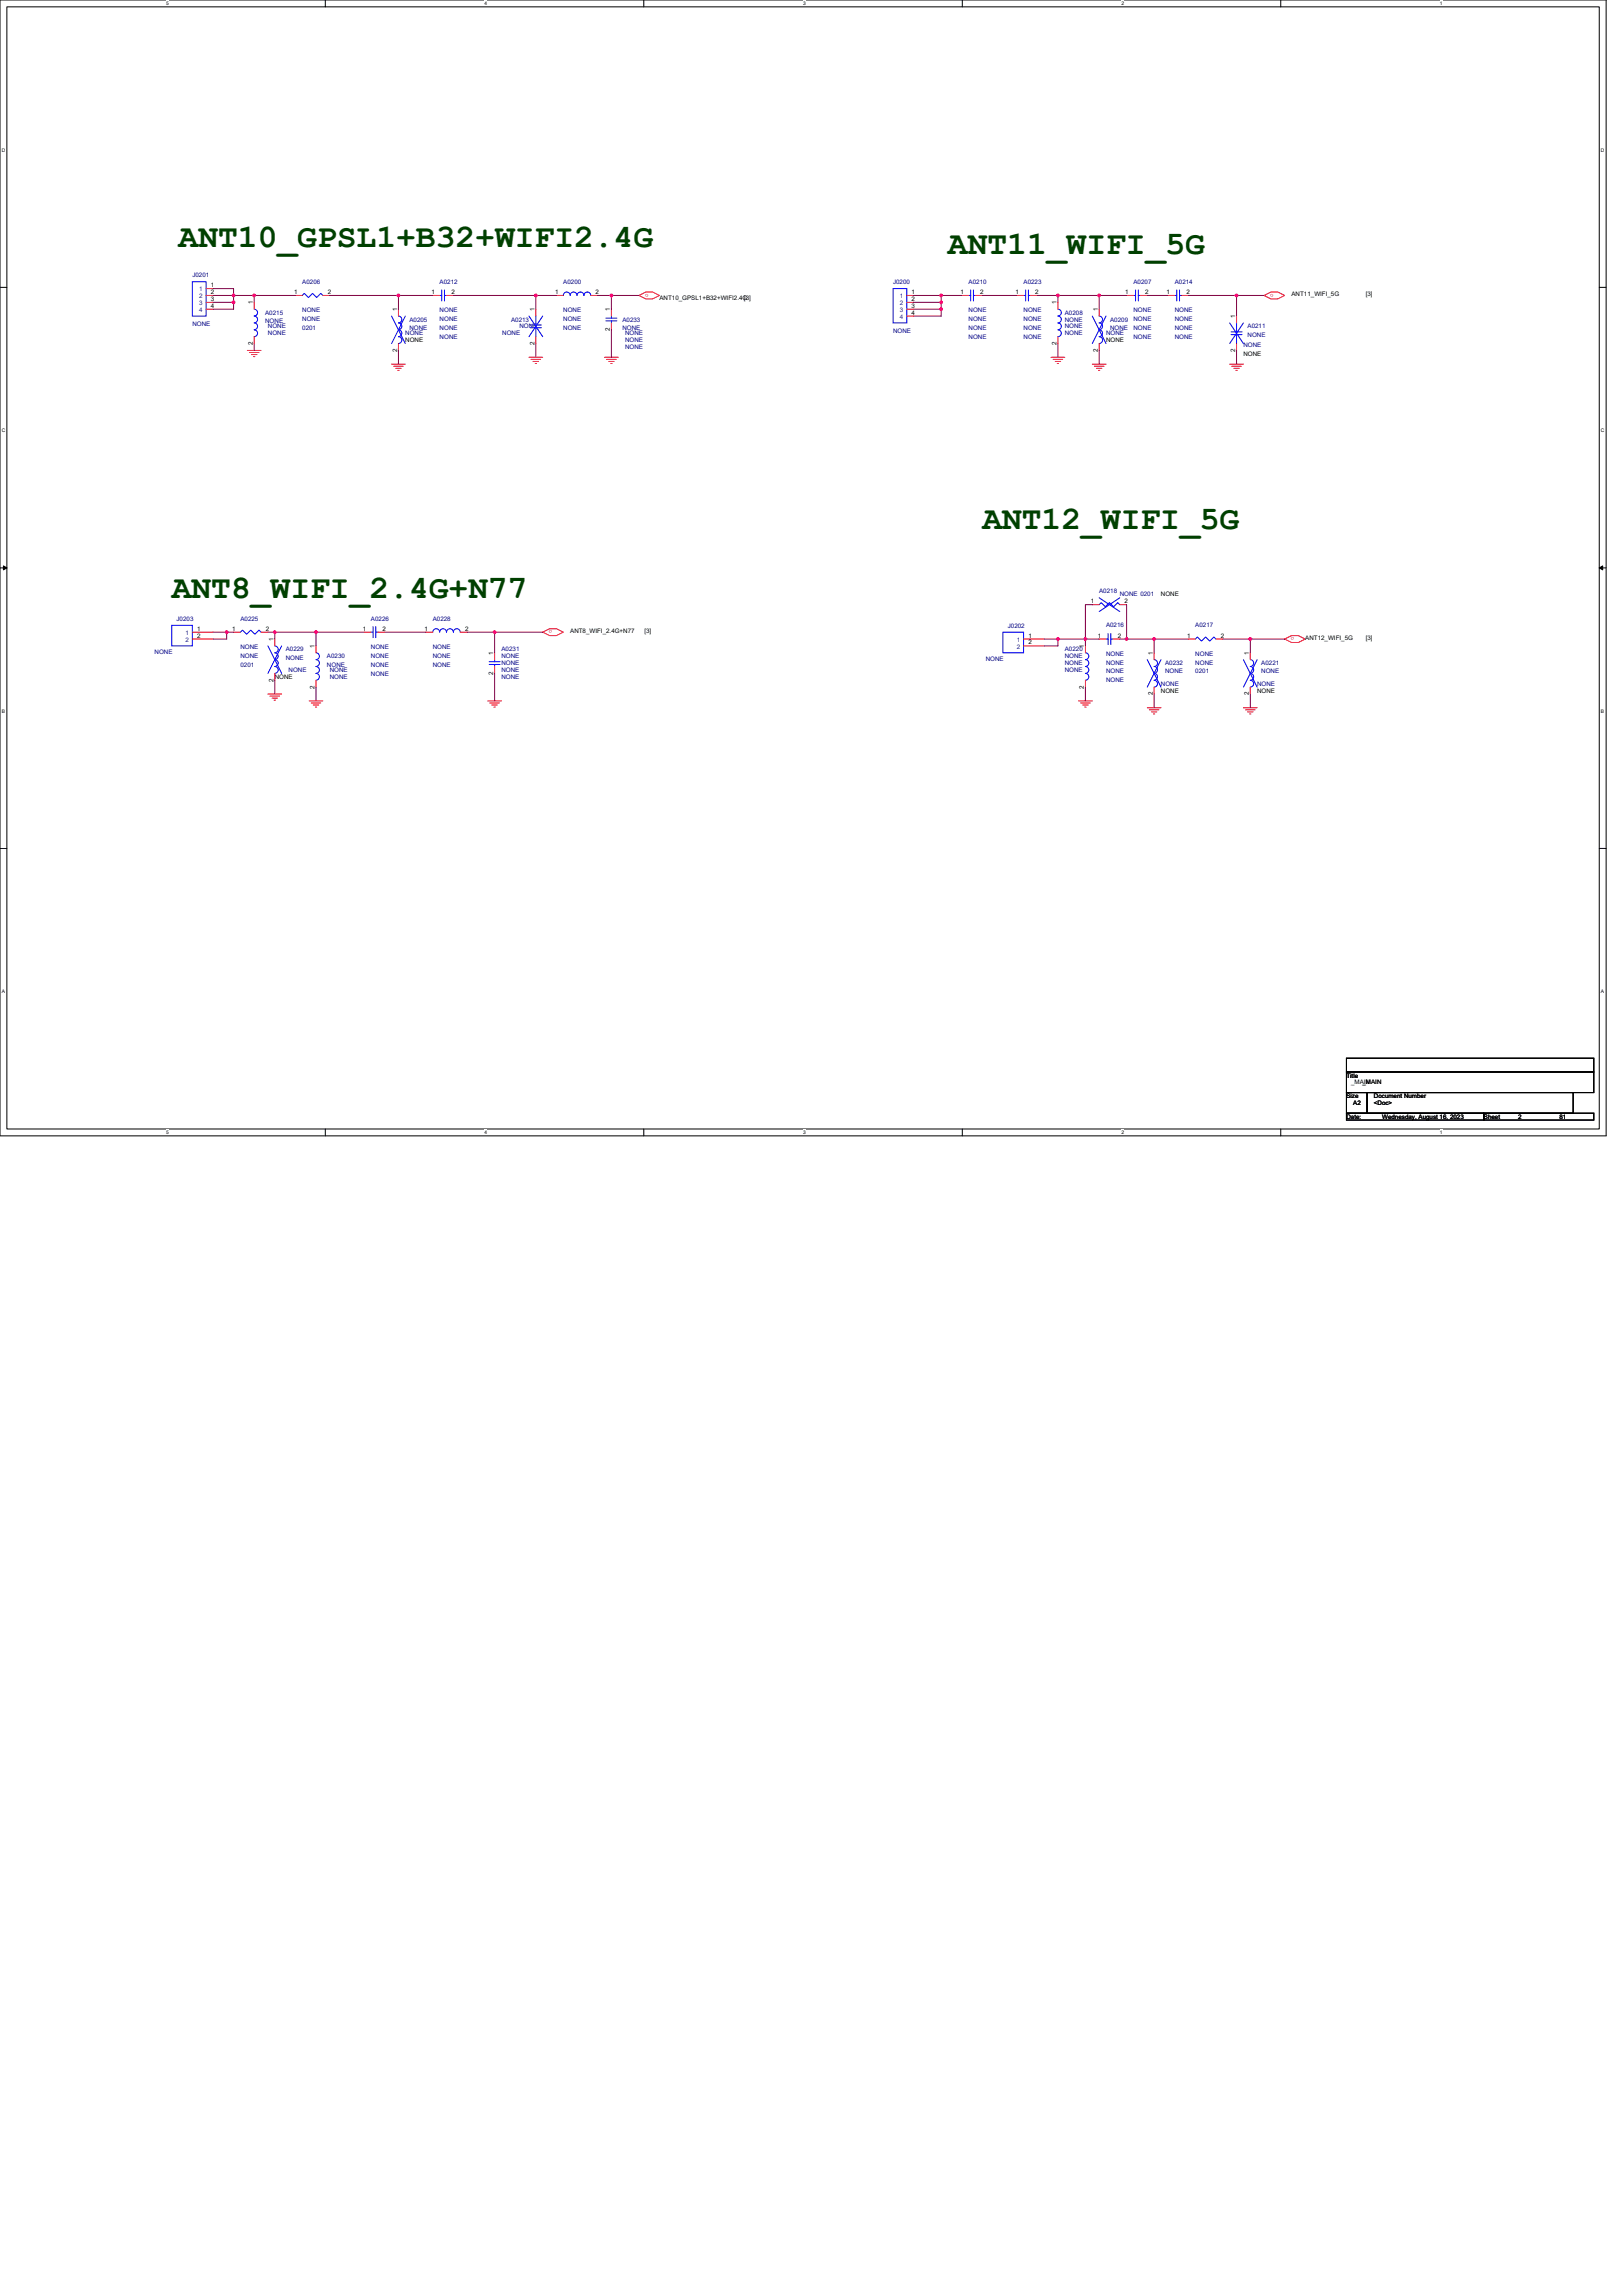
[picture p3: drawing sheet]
<svg xmlns="http://www.w3.org/2000/svg" width="210mm" height="297mm" viewBox="0 0 210 297" stroke-linecap="round" stroke-linejoin="round" font-family="sans-serif">
<defs><g id="words">
<g font-size="4.3" fill="#004000">
<text x="23.1" y="32">ANT10_GPSL1+B32+WIFI2.4G</text>
<text x="122.7" y="32.9">ANT11_WIFI_5G</text>
<text x="127.1" y="68.4">ANT12_WIFI_5G</text>
<text x="22.2" y="77.3">ANT8_WIFI_2.4G+N77</text>
</g>
<g font-size=".8" fill="#000080">
<text x="24.9" y="35.8">J0201</text>
<text x="34.3" y="40.7">A0215</text>
<text x="34.3" y="41.8">NONE</text>
<text x="39.1" y="36.7">A0206</text>
<text x="39.1" y="40.4">NONE</text>
<text x="39.1" y="41.5">NONE</text>
<text x="53" y="41.6">A0205</text>
<text x="56.9" y="36.7">A0212</text>
<text x="56.9" y="40.4">NONE</text>
<text x="56.9" y="41.5">NONE</text>
<text x="66.1" y="41.6">A0213</text>
<text x="72.9" y="36.7">A0200</text>
<text x="72.9" y="40.4">NONE</text>
<text x="72.9" y="41.5">NONE</text>
<text x="80.5" y="41.6">A0233</text>
<text x="115.6" y="36.7">J0200</text>
<text x="125.4" y="36.7">A0210</text>
<text x="125.4" y="40.4">NONE</text>
<text x="125.4" y="41.5">NONE</text>
<text x="132.5" y="36.7">A0223</text>
<text x="132.5" y="40.4">NONE</text>
<text x="132.5" y="41.5">NONE</text>
<text x="137.8" y="40.7">A0208</text>
<text x="137.8" y="41.6">NONE</text>
<text x="143.7" y="41.6">A0209</text>
<text x="146.7" y="36.7">A0207</text>
<text x="146.7" y="40.4">NONE</text>
<text x="146.7" y="41.5">NONE</text>
<text x="152" y="36.7">A0214</text>
<text x="152" y="40.4">NONE</text>
<text x="152" y="41.5">NONE</text>
<text x="24.9" y="42.1">NONE</text>
<text x="34.7" y="42.5">NONE</text>
<text x="34.7" y="43.4">NONE</text>
<text x="39.1" y="42.7">0201</text>
<text x="52.5" y="43.4">NONE</text>
<text x="53" y="42.7">NONE</text>
<text x="56.9" y="42.7">NONE</text>
<text x="56.9" y="43.8">NONE</text>
<text x="65" y="43.4">NONE</text>
<text x="67.2" y="42.5">NONE</text>
<text x="72.9" y="42.7">NONE</text>
<text x="80.5" y="42.7">NONE</text>
<text x="80.9" y="43.4">NONE</text>
<text x="80.9" y="44.3">NONE</text>
<text x="80.9" y="45.2">NONE</text>
<text x="115.6" y="43">NONE</text>
<text x="125.4" y="42.7">NONE</text>
<text x="125.4" y="43.8">NONE</text>
<text x="132.5" y="42.7">NONE</text>
<text x="132.5" y="43.8">NONE</text>
<text x="137.8" y="42.5">NONE</text>
<text x="137.8" y="43.4">NONE</text>
<text x="143.1" y="43.4">NONE</text>
<text x="143.7" y="42.7">NONE</text>
<text x="146.7" y="42.7">NONE</text>
<text x="146.7" y="43.8">NONE</text>
<text x="152" y="42.7">NONE</text>
<text x="152" y="43.8">NONE</text>
<text x="160.9" y="44.9">NONE</text>
<text x="161.4" y="42.5">A0211</text>
<text x="161.4" y="43.6">NONE</text>
<text x="142.2" y="76.7">A0218</text>
<text x="144.9" y="77.2">NONE 0201</text>
<text x="22.8" y="80.4">J0203</text>
<text x="31.1" y="80.3">A0225</text>
<text x="31.1" y="83.9">NONE</text>
<text x="48" y="80.3">A0226</text>
<text x="48" y="83.9">NONE</text>
<text x="56" y="80.3">A0228</text>
<text x="56" y="83.9">NONE</text>
<text x="130.4" y="81.3">J0202</text>
<text x="143.1" y="81.2">A0216</text>
<text x="154.7" y="81.2">A0217</text>
<text x="20" y="84.6">NONE</text>
<text x="31.1" y="85.1">NONE</text>
<text x="31.1" y="86.2">0201</text>
<text x="37" y="84.3">A0229</text>
<text x="37" y="85.3">NONE</text>
<text x="37.3" y="86.9">NONE</text>
<text x="42.3" y="85.2">A0230</text>
<text x="42.3" y="86.2">NONE</text>
<text x="42.7" y="86.9">NONE</text>
<text x="42.7" y="87.8">NONE</text>
<text x="48" y="85.1">NONE</text>
<text x="48" y="86.2">NONE</text>
<text x="48" y="87.4">NONE</text>
<text x="56" y="85.1">NONE</text>
<text x="56" y="86.2">NONE</text>
<text x="64.9" y="84.3">A0231</text>
<text x="64.9" y="85.2">NONE</text>
<text x="64.9" y="87.8">NONE</text>
<text x="64.9" y="86.9">NONE</text>
<text x="64.9" y="86.1">NONE</text>
<text x="127.6" y="85.5">NONE</text>
<text x="137.8" y="84.3">A0220</text>
<text x="137.8" y="85.2">NONE</text>
<text x="137.8" y="86.1">NONE</text>
<text x="137.8" y="86.9">NONE</text>
<text x="143.1" y="84.8">NONE</text>
<text x="143.1" y="86">NONE</text>
<text x="143.1" y="87.1">NONE</text>
<text x="143.1" y="88.3">NONE</text>
<text x="150.2" y="88.7">NONE</text>
<text x="150.8" y="86.1">A0232</text>
<text x="150.8" y="87.1">NONE</text>
<text x="154.7" y="84.8">NONE</text>
<text x="154.7" y="86">NONE</text>
<text x="154.7" y="87.1">0201</text>
<text x="162.7" y="88.7">NONE</text>
<text x="163.2" y="86.1">A0221</text>
<text x="163.2" y="87.1">NONE</text>
</g>
<g font-size=".8" fill="#004080">
<text x="25.8" y="38.6">2</text>
<text x="25.8" y="39.5">3</text>
<text x="25.8" y="40.4">4</text>
<text x="25.8" y="37.7">1</text>
<text x="116.5" y="39.5">2</text>
<text x="116.5" y="40.4">3</text>
<text x="116.5" y="41.3">4</text>
<text x="116.5" y="38.6">1</text>
<text x="24" y="82.1">1</text>
<text x="24" y="83">2</text>
<text x="131.6" y="83">1</text>
<text x="131.6" y="83.9">2</text>
</g>
<g font-size=".8">
<text x="27.3" y="38">2</text>
<text x="27.3" y="38.9">3</text>
<text x="27.3" y="39.8">4</text>
<text x="27.3" y="37.2">1</text>
<text x="32.7" y="39.4" transform="rotate(-90 32.7 39.4)">1</text>
<text x="38" y="38">1</text>
<text x="42.4" y="38">2</text>
<text x="51.4" y="40.3" transform="rotate(-90 51.4 40.3)">1</text>
<text x="55.8" y="38">1</text>
<text x="58.4" y="38">2</text>
<text x="69.2" y="40.3" transform="rotate(-90 69.2 40.3)">1</text>
<text x="71.8" y="38">1</text>
<text x="77.1" y="38">2</text>
<text x="78.9" y="40.3" transform="rotate(-90 78.9 40.3)">1</text>
<text x="85.3" y="38.8">ANT10_GPSL1+B32+WIFI2.4G</text>
<text x="96.3" y="38.8">[3]</text>
<text x="118" y="38.9">2</text>
<text x="118" y="39.8">3</text>
<text x="118" y="40.7">4</text>
<text x="118" y="38">1</text>
<text x="124.3" y="38">1</text>
<text x="126.9" y="38">2</text>
<text x="131.4" y="38">1</text>
<text x="134" y="38">2</text>
<text x="136.7" y="39.4" transform="rotate(-90 136.7 39.4)">1</text>
<text x="142.1" y="40.3" transform="rotate(-90 142.1 40.3)">1</text>
<text x="145.6" y="38">1</text>
<text x="148.2" y="38">2</text>
<text x="151" y="38">1</text>
<text x="153.5" y="38">2</text>
<text x="159.8" y="41.2" transform="rotate(-90 159.8 41.2)">1</text>
<text x="167.1" y="38.3">ANT11_WIFI_5G</text>
<text x="176.7" y="38.3">[3]</text>
<text x="32.7" y="44.6" transform="rotate(-90 32.7 44.6)">2</text>
<text x="51.4" y="45.5" transform="rotate(-90 51.4 45.5)">2</text>
<text x="52.5" y="44.3">NONE</text>
<text x="69.2" y="44.6" transform="rotate(-90 69.2 44.6)">2</text>
<text x="78.9" y="42.9" transform="rotate(-90 78.9 42.9)">2</text>
<text x="136.7" y="44.6" transform="rotate(-90 136.7 44.6)">2</text>
<text x="142.1" y="45.5" transform="rotate(-90 142.1 45.5)">2</text>
<text x="143.1" y="44.3">NONE</text>
<text x="159.8" y="45.5" transform="rotate(-90 159.8 45.5)">2</text>
<text x="160.9" y="46.1">NONE</text>
<text x="150.2" y="77.2">NONE</text>
<text x="25.5" y="81.6">1</text>
<text x="25.5" y="82.5">2</text>
<text x="30" y="81.6">1</text>
<text x="34.4" y="81.6">2</text>
<text x="35.4" y="82.9" transform="rotate(-90 35.4 82.9)">1</text>
<text x="40.7" y="83.8" transform="rotate(-90 40.7 83.8)">1</text>
<text x="46.9" y="81.6">1</text>
<text x="49.5" y="81.6">2</text>
<text x="54.9" y="81.6">1</text>
<text x="60.2" y="81.6">2</text>
<text x="73.8" y="81.9">ANT8_WIFI_2.4G+N77</text>
<text x="83.4" y="81.9">[3]</text>
<text x="133.1" y="82.5">1</text>
<text x="133.1" y="83.4">2</text>
<text x="140.3" y="83.8" transform="rotate(-90 140.3 83.8)">1</text>
<text x="141.2" y="78">1</text>
<text x="142.1" y="82.5">1</text>
<text x="144.6" y="82.5">2</text>
<text x="145.5" y="78">2</text>
<text x="153.6" y="82.5">1</text>
<text x="158" y="82.5">2</text>
<text x="168.9" y="82.8">ANT12_WIFI_5G</text>
<text x="176.7" y="82.8">[3]</text>
<text x="35.4" y="88.2" transform="rotate(-90 35.4 88.2)">2</text>
<text x="35.6" y="87.8">NONE</text>
<text x="40.7" y="89.1" transform="rotate(-90 40.7 89.1)">2</text>
<text x="63.8" y="87.3" transform="rotate(-90 63.8 87.3)">2</text>
<text x="63.8" y="84.7" transform="rotate(-90 63.8 84.7)">1</text>
<text x="140.3" y="89.1" transform="rotate(-90 140.3 89.1)">2</text>
<text x="149.2" y="90" transform="rotate(-90 149.2 90)">2</text>
<text x="149.2" y="84.7" transform="rotate(-90 149.2 84.7)">1</text>
<text x="150.2" y="89.6">NONE</text>
<text x="161.6" y="90" transform="rotate(-90 161.6 90)">2</text>
<text x="161.6" y="84.7" transform="rotate(-90 161.6 84.7)">1</text>
<text x="162.7" y="89.6">NONE</text>
<text x="174.2" y="139.4">Title</text>
<text x="174.2" y="142.1">Size</text>
<text x="174.8" y="140.3">_MAIN</text>
<text x="175.1" y="143">A2</text>
<text x="176.3" y="140.3">_MAIN</text>
<text x="177.8" y="142.1">Document Number</text>
<text x="177.8" y="143">&lt;Doc&gt;</text>
<text x="174.2" y="144.7">Date:</text>
<text x="178.9" y="144.7">Wednesday, August 16, 2023</text>
<text x="192" y="144.7">Sheet</text>
<text x="196.5" y="144.7">2</text>
<text x="201.8" y="144.7">81</text>
</g>
<g font-size=".8" fill="#f00">
<text x="83.9" y="38" transform="rotate(-180 83.9 38)">o</text>
<text x="164.8" y="38" transform="rotate(-180 164.8 38)">o</text>
<text x="71.5" y="81.6" transform="rotate(-180 71.5 81.6)">o</text>
<text x="167.5" y="82.5" transform="rotate(-180 167.5 82.5)">o</text>
</g>
<g font-size=".6">
<text x="21.5" y=".7">5</text>
<text x="62.7" y=".7">4</text>
<text x="103.9" y=".7">3</text>
<text x="145.1" y=".7">2</text>
<text x="186.3" y=".7">1</text>
<text x=".2" y="19.6">D</text>
<text x="207.2" y="19.6">D</text>
<text x=".2" y="55.9">C</text>
<text x="207.2" y="55.9">C</text>
<text x=".2" y="92.2">B</text>
<text x="207.2" y="92.2">B</text>
<text x=".2" y="128.5">A</text>
<text x="207.2" y="128.5">A</text>
<text x="21.5" y="146.7">5</text>
<text x="62.7" y="146.7">4</text>
<text x="103.9" y="146.7">3</text>
<text x="145.1" y="146.7">2</text>
<text x="186.3" y="146.7">1</text>
</g>
</g></defs>
<path d="M207.8 0h-207.8v147h207.8v-147M.9 .9h206.1v145.2h-206.1z" fill="none" stroke="#000" stroke-width=".13"/>
<g fill="#fff">
<path d="M21.5 .1h.4v.7h-.4z"/>
<path d="M21.5 146.2h.4v.7h-.4z"/>
</g>
<path d="M42.1 0v.9M42.1 146.1v.9" fill="none" stroke="#000" stroke-width=".13"/>
<g fill="#fff">
<path d="M62.7 .1h.4v.7h-.4z"/>
<path d="M62.7 146.2h.4v.7h-.4z"/>
</g>
<path d="M83.3 0v.9M83.3 146.1v.9" fill="none" stroke="#000" stroke-width=".13"/>
<g fill="#fff">
<path d="M103.9 .1h.4v.7h-.4z"/>
<path d="M103.9 146.2h.4v.7h-.4z"/>
</g>
<path d="M124.5 0v.9M124.5 146.1v.9" fill="none" stroke="#000" stroke-width=".13"/>
<g fill="#fff">
<path d="M145.1 .1h.4v.7h-.4z"/>
<path d="M145.1 146.2h.4v.7h-.4z"/>
</g>
<path d="M165.7 0v.9M165.7 146.1v.9" fill="none" stroke="#000" stroke-width=".13"/>
<g fill="#fff">
<path d="M186.3 .1h.4v.7h-.4z"/>
<path d="M186.3 146.2h.4v.7h-.4z"/>
<path d="M.2 19h.5v.7h-.5z"/>
<path d="M207.2 19h.4v.7h-.4z"/>
<path d="M.2 55.3h.5v.7h-.5z"/>
<path d="M207.2 55.3h.4v.7h-.4z"/>
</g>
<path d="M0 37.2h.9M207 37.2h.8" fill="none" stroke="#000" stroke-width=".13"/>
<g fill="#fff">
<path d="M.2 91.6h.4v.7h-.4z"/>
<path d="M207.2 91.6h.4v.7h-.4z"/>
</g>
<path d="M0 73.5h.9M.4 73.2l.5 .3-.5 .2zM207 73.5l.4-.3v.5zM207 73.5h.8" fill="none" stroke="#000" stroke-width=".13"/>
<path d="M.4 73.2l.5 .3-.5 .2zM207 73.5l.4-.3v.5z" fill="#000"/>
<g fill="#fff">
<path d="M.2 127.9h.4v.7h-.4z"/>
<path d="M207.2 127.9h.4v.7h-.4z"/>
</g>
<path d="M0 109.8h.9M207 109.8h.8M174.2 136.9h32v1.8h-32zM174.2 138.7h32v2.7h-32zM174.2 141.4h2.7v2.6h-2.7zM174.2 144h17.8v.9h-17.8zM176.9 141.4h26.7v2.6h-26.7zM192 144h14.2v.9h-14.2z" fill="none" stroke="#000" stroke-width=".13"/>
<g fill="none" stroke="#f00" stroke-width=".13">
<path d="M26.7 38.2h.9M26.7 39.1h.9M26.7 37.3h.9M32.9 39.1v.9M38.2 38.2h.9M41.8 38.2h.9M56 38.2h.9M57.8 38.2h.9M72 38.2h.9M76.5 38.2h.8M82.7 38.2l.9-.4h.9l.8 .4-.8 .5h-.9zM117.3 39.1h.9"/>
<path d="M117.3 38.2h.9M124.5 38.2h.9M126.2 38.2h.9M131.6 38.2h.9M133.4 38.2h.8M136.9 39.1v.9M145.8 38.2h.9M147.6 38.2h.9M151.1 38.2h.9M152.9 38.2h.9M163.6 38.2l.9-.4h.9l.8 .4-.8 .5h-.9zM26.7 40h.9"/>
<path d="M32 45.3h1.8M32.3 45.6h1.2M32.5 45.9h.7M32.8 46.1h.2M32.9 43.6v.8M50.7 47.1h1.8M50.9 47.4h1.3M51.2 47.6h.7M51.5 47.9h.2M51.6 40v.9M51.6 44.4v.9M68.5 46.2h1.7"/>
<path d="M68.7 46.5h1.3M69 46.8h.7M69.3 47h.1M69.3 40v.9M69.3 43.6v.8M78.2 46.2h1.8M78.5 46.5h1.2M78.8 46.8h.7M79 47h.2M79.1 40v.9M79.1 41.8v.9M117.3 40h.9"/>
<path d="M117.3 40.9h.9M136 46.2h1.8M136.3 46.5h1.2M136.6 46.8h.7M136.8 47h.2M136.9 43.6v.8M141.4 47.1h1.7M141.6 47.4h1.3M141.9 47.6h.7M142.2 47.9h.1M142.2 40v.9M142.2 44.4v.9"/>
<path d="M159.1 47.1h1.8M159.4 47.4h1.2M159.7 47.6h.7M159.9 47.9h.2M160 40.9v.9M160 44.4v.9M141.4 78.2h.8M144.9 78.2h.9M24.9 81.8h2.7M24.9 82.7h2.7M30.2 81.8h.9M33.8 81.8h.9"/>
<path d="M34.7 89.8h1.7M34.9 90.1h1.3M35.2 90.3h.7M35.5 90.6h.1M35.6 82.7v.9M35.6 87.1v.9M40 90.7h1.8M40.3 90.9h1.2M40.5 91.2h.7M40.8 91.5h.2M40.9 83.6v.9M40.9 88v.9"/>
<path d="M47.1 81.8h.9M48.9 81.8h.9M55.1 81.8h.9M59.6 81.8h.9M63.1 90.7h1.8M63.4 90.9h1.2M63.7 91.2h.7M63.9 91.5h.2M64 84.5v.8M64 86.2v.9M70.2 81.8l.9-.5h.9l.9 .5-.9 .4h-.9zM132.5 82.7h2.6"/>
<path d="M132.5 83.6h2.6M139.6 90.7h1.8M139.8 90.9h1.3M140.1 91.2h.7M140.4 91.5h.2M140.5 83.6v.9M140.5 88v.9M142.2 82.7h.9M144 82.7h.9M148.5 91.6h1.7M148.7 91.8h1.3M149 92.1h.7"/>
<path d="M149.3 92.4h.1M149.4 84.5v.8M149.4 88.9v.9M153.8 82.7h.9M157.4 82.7h.8M160.9 91.6h1.8M161.2 91.8h1.2M161.4 92.1h.8M161.7 92.4h.2M161.8 84.5v.8M161.8 88.9v.9M166.2 82.7l.9-.5h.9l.9 .5-.9 .4h-.9z"/>
</g>
<g fill="none" stroke="#00f" stroke-width=".13">
<path d="M24.9 36.4h1.8v4.5h-1.8zM39.1 38.2l.3-.2 .5 .5 .6-.5 .5 .5 .5-.5 .3 .2M56.9 38.2h.3M57.2 37.5v1.4M57.5 37.5v1.4M57.5 38.2h.3M73.8 38.2a.44 .44 0 0 0-.5-.4 .44 .44 0 0 0-.4 .4M74.7 38.2a.44 .44 0 0 0-.5-.4 .44 .44 0 0 0-.4 .4M75.6 38.2a.44 .44 0 0 0-.5-.4 .44 .44 0 0 0-.4 .4M76.4 38.2a.44 .44 0 0 0-.4-.4 .44 .44 0 0 0-.4 .4M115.6 37.3h1.7v4.5h-1.7zM125.4 38.2h.2"/>
<path d="M125.6 37.5v1.4M126 37.5v1.4M126 38.2h.2M132.5 38.2h.2M132.7 37.5v1.4M133.1 37.5v1.4M133.1 38.2h.3M146.7 38.2h.3M147 37.5v1.4M147.3 37.5v1.4M147.3 38.2h.3M152 38.2h.3"/>
<path d="M152.3 37.5v1.4M152.6 37.5v1.4M152.6 38.2h.3M32.9 40a.44 .44 0 0 1 .4 .4 .44 .44 0 0 1-.4 .5 .44 .44 0 0 1 .4 .4 .44 .44 0 0 1-.4 .5 .44 .44 0 0 1 .4 .4 .44 .44 0 0 1-.4 .5 .44 .44 0 0 1 .4 .4 .44 .44 0 0 1-.4 .5M50.7 40.9l1.8 3.5M51.6 40.9a.44 .44 0 0 1 .4 .4 .44 .44 0 0 1-.4 .5 .44 .44 0 0 1 .4 .4 .44 .44 0 0 1-.4 .5 .44 .44 0 0 1 .4 .4 .44 .44 0 0 1-.4 .5 .44 .44 0 0 1 .4 .4 .44 .44 0 0 1-.4 .4M52.5 40.9l-1.8 3.5M68.5 40.9l1.7 2.7M68.6 42h1.5M68.6 42.4h1.5M69.3 40.9v1.1M69.3 42.4v1.2"/>
<path d="M70.2 40.9l-1.7 2.7M78.4 41.2h1.4M78.4 41.5h1.4M79.1 40.9v.3M79.1 41.5v.3M136.9 40a.44 .44 0 0 1 .4 .4 .44 .44 0 0 1-.4 .5 .44 .44 0 0 1 .4 .4 .44 .44 0 0 1-.4 .5 .44 .44 0 0 1 .4 .4 .44 .44 0 0 1-.4 .5 .44 .44 0 0 1 .4 .4 .44 .44 0 0 1-.4 .5M141.4 40.9l1.7 3.5M142.2 40.9a.44 .44 0 0 1 .5 .4 .44 .44 0 0 1-.5 .5 .44 .44 0 0 1 .5 .4 .44 .44 0 0 1-.5 .5 .44 .44 0 0 1 .5 .4 .44 .44 0 0 1-.5 .5 .44 .44 0 0 1 .5 .4 .44 .44 0 0 1-.5 .4M143.1 40.9l-1.7 3.5M159.1 41.8l1.8 2.6M159.3 42.9h1.4M159.3 43.3h1.4"/>
<path d="M160 41.8v1.1M160 43.3v1.1M160.9 41.8l-1.8 2.6M142.2 78.2l.3-.2 .5 .5 .6-.5 .5 .5 .5-.5 .3 .2M142.2 77.3l2.7 1.8M144.9 77.3l-2.7 1.8M22.2 80.9h2.7v2.7h-2.7zM31.1 81.8l.3-.3 .5 .6 .5-.6 .6 .6 .5-.6 .3 .3M34.7 83.6l1.7 3.5M35.6 83.6a.44 .44 0 0 1 .4 .4 .44 .44 0 0 1-.4 .4 .45 .45 0 0 1 .4 .5 .45 .45 0 0 1-.4 .4 .44 .44 0 0 1 .4 .5 .44 .44 0 0 1-.4 .4 .44 .44 0 0 1 .4 .5 .44 .44 0 0 1-.4 .4M36.4 83.6l-1.7 3.5M40.9 84.5a.44 .44 0 0 1 .4 .4 .44 .44 0 0 1-.4 .4 .44 .44 0 0 1 .4 .5 .44 .44 0 0 1-.4 .4 .44 .44 0 0 1 .4 .5 .44 .44 0 0 1-.4 .4 .44 .44 0 0 1 .4 .5 .44 .44 0 0 1-.4 .4"/>
<path d="M48 81.8h.3M48.3 81.1v1.4M48.6 81.1v1.4M48.6 81.8h.3M56 81.8a.44 .44 0 0 1 .4-.5 .44 .44 0 0 1 .5 .5M56.9 81.8a.44 .44 0 0 1 .4-.5 .44 .44 0 0 1 .5 .5 .44 .44 0 0 1 .4-.5 .44 .44 0 0 1 .5 .5M58.7 81.8a.44 .44 0 0 1 .4-.5 .44 .44 0 0 1 .5 .5M63.3 85.6h1.4M63.3 86h1.4M64 85.3v.3M64 86v.2M129.8 81.8h2.7v2.7h-2.7z"/>
<path d="M140.5 84.5a.44 .44 0 0 1 .4 .4 .44 .44 0 0 1-.4 .4 .44 .44 0 0 1 .4 .5 .44 .44 0 0 1-.4 .4 .44 .44 0 0 1 .4 .5 .44 .44 0 0 1-.4 .4 .44 .44 0 0 1 .4 .5 .44 .44 0 0 1-.4 .4M143.1 82.7h.3M143.4 82v1.4M143.8 82v1.4M143.8 82.7h.2M148.5 85.3l1.7 3.6M149.4 85.3a.44 .44 0 0 1 .4 .5 .44 .44 0 0 1-.4 .4 .44 .44 0 0 1 .4 .5 .44 .44 0 0 1-.4 .4 .44 .44 0 0 1 .4 .5 .44 .44 0 0 1-.4 .4 .44 .44 0 0 1 .4 .4 .44 .44 0 0 1-.4 .5M150.2 85.3l-1.7 3.6M154.7 82.7l.3-.3 .5 .5 .5-.5 .6 .5 .5-.5 .3 .3M160.9 85.3l1.8 3.6M161.8 85.3a.44 .44 0 0 1 .4 .5 .44 .44 0 0 1-.4 .4 .44 .44 0 0 1 .4 .5 .44 .44 0 0 1-.4 .4 .44 .44 0 0 1 .4 .5 .44 .44 0 0 1-.4 .4 .44 .44 0 0 1 .4 .4 .44 .44 0 0 1-.4 .5M162.7 85.3l-1.8 3.6"/>
</g>
<path d="M27.6 37.3h2.6v.9" fill="none" stroke="#800040" stroke-width=".13"/>
<circle cx="30.2" cy="38.2" r=".17" fill="#f0f"/>
<circle cx="30.2" cy="38.2" r=".17" fill="none" stroke="#f0f" stroke-width=".13"/>
<path d="M27.6 38.2h5.3" fill="none" stroke="#800040" stroke-width=".13"/>
<circle cx="32.9" cy="38.2" r=".17" fill="#f0f"/>
<circle cx="32.9" cy="38.2" r=".17" fill="none" stroke="#f0f" stroke-width=".13"/>
<path d="M30.2 38.2v.9M38.2 38.2h-5.3v.9M42.7 38.2h13.3" fill="none" stroke="#800040" stroke-width=".13"/>
<circle cx="51.6" cy="38.2" r=".17" fill="#f0f"/>
<circle cx="51.6" cy="38.2" r=".17" fill="none" stroke="#f0f" stroke-width=".13"/>
<path d="M51.6 38.2v1.8M58.7 38.2h10.6" fill="none" stroke="#800040" stroke-width=".13"/>
<circle cx="69.3" cy="38.2" r=".17" fill="#f0f"/>
<circle cx="69.3" cy="38.2" r=".17" fill="none" stroke="#f0f" stroke-width=".13"/>
<path d="M69.3 38.2v1.8M69.3 38.2h2.7M77.3 38.2h1.8v1.8" fill="none" stroke="#800040" stroke-width=".13"/>
<circle cx="79.1" cy="38.2" r=".17" fill="#f0f"/>
<circle cx="79.1" cy="38.2" r=".17" fill="none" stroke="#f0f" stroke-width=".13"/>
<path d="M118.2 38.2h6.3" fill="none" stroke="#800040" stroke-width=".13"/>
<circle cx="121.8" cy="38.2" r=".17" fill="#f0f"/>
<circle cx="121.8" cy="38.2" r=".17" fill="none" stroke="#f0f" stroke-width=".13"/>
<path d="M121.8 38.2v.9M127.1 38.2h4.5M134.2 38.2h2.7" fill="none" stroke="#800040" stroke-width=".13"/>
<circle cx="136.9" cy="38.2" r=".17" fill="#f0f"/>
<circle cx="136.9" cy="38.2" r=".17" fill="none" stroke="#f0f" stroke-width=".13"/>
<path d="M142.2 38.2h-5.3v.9M142.2 38.2v1.8M142.2 38.2h3.6" fill="none" stroke="#800040" stroke-width=".13"/>
<circle cx="142.2" cy="38.2" r=".17" fill="#f0f"/>
<circle cx="142.2" cy="38.2" r=".17" fill="none" stroke="#f0f" stroke-width=".13"/>
<path d="M148.5 38.2h2.6M153.8 38.2h6.2" fill="none" stroke="#800040" stroke-width=".13"/>
<circle cx="160" cy="38.2" r=".17" fill="#f0f"/>
<circle cx="160" cy="38.2" r=".17" fill="none" stroke="#f0f" stroke-width=".13"/>
<path d="M27.6 39.1h2.6v.9M160 38.2v2.7M160 38.2h3.6" fill="none" stroke="#800040" stroke-width=".13"/>
<circle cx="30.2" cy="39.1" r=".17" fill="#f0f"/>
<circle cx="30.2" cy="39.1" r=".17" fill="none" stroke="#f0f" stroke-width=".13"/>
<path d="M118.2 39.1h3.6" fill="none" stroke="#800040" stroke-width=".13"/>
<circle cx="121.8" cy="39.1" r=".17" fill="#f0f"/>
<circle cx="121.8" cy="39.1" r=".17" fill="none" stroke="#f0f" stroke-width=".13"/>
<path d="M121.8 39.1v.9" fill="none" stroke="#800040" stroke-width=".13"/>
<circle cx="121.8" cy="40" r=".17" fill="#f0f"/>
<circle cx="121.8" cy="40" r=".17" fill="none" stroke="#f0f" stroke-width=".13"/>
<path d="M27.6 40h2.6M51.6 45.3v1.8M69.3 44.4v1.8M79.1 42.7v3.5M118.2 40h3.6v.9h-3.6M136.9 44.4v1.8M142.2 45.3v1.8M141.4 78.2h-.9v4.5M145.8 78.2v4.5M27.6 81.8h1.7" fill="none" stroke="#800040" stroke-width=".13"/>
<circle cx="29.3" cy="81.8" r=".17" fill="#f0f"/>
<circle cx="29.3" cy="81.8" r=".17" fill="none" stroke="#f0f" stroke-width=".13"/>
<path d="M30.2 81.8h-.9v.9M34.7 81.8h6.2" fill="none" stroke="#800040" stroke-width=".13"/>
<circle cx="40.9" cy="81.8" r=".17" fill="#f0f"/>
<circle cx="40.9" cy="81.8" r=".17" fill="none" stroke="#f0f" stroke-width=".13"/>
<circle cx="35.6" cy="81.8" r=".17" fill="#f0f"/>
<circle cx="35.6" cy="81.8" r=".17" fill="none" stroke="#f0f" stroke-width=".13"/>
<path d="M35.6 81.8v.9M47.1 81.8h-6.2v1.8M49.8 81.8h5.3M60.5 81.8h3.5M64 81.8h6.2M64 81.8v2.7" fill="none" stroke="#800040" stroke-width=".13"/>
<circle cx="64" cy="81.8" r=".17" fill="#f0f"/>
<circle cx="64" cy="81.8" r=".17" fill="none" stroke="#f0f" stroke-width=".13"/>
<path d="M27.6 82.7h1.7M135.1 82.7h1.8M136.9 82.7v.9M136.9 82.7h3.6" fill="none" stroke="#800040" stroke-width=".13"/>
<circle cx="136.9" cy="82.7" r=".17" fill="#f0f"/>
<circle cx="136.9" cy="82.7" r=".17" fill="none" stroke="#f0f" stroke-width=".13"/>
<path d="M142.2 82.7h-1.7v.9" fill="none" stroke="#800040" stroke-width=".13"/>
<circle cx="140.5" cy="82.7" r=".17" fill="#f0f"/>
<circle cx="140.5" cy="82.7" r=".17" fill="none" stroke="#f0f" stroke-width=".13"/>
<path d="M144.9 82.7h.9" fill="none" stroke="#800040" stroke-width=".13"/>
<circle cx="145.8" cy="82.7" r=".17" fill="#f0f"/>
<circle cx="145.8" cy="82.7" r=".17" fill="none" stroke="#f0f" stroke-width=".13"/>
<path d="M145.8 82.7h3.6v1.8" fill="none" stroke="#800040" stroke-width=".13"/>
<circle cx="149.4" cy="82.7" r=".17" fill="#f0f"/>
<circle cx="149.4" cy="82.7" r=".17" fill="none" stroke="#f0f" stroke-width=".13"/>
<path d="M149.4 82.7h4.4M158.2 82.7h3.6v1.8" fill="none" stroke="#800040" stroke-width=".13"/>
<circle cx="161.8" cy="82.7" r=".17" fill="#f0f"/>
<circle cx="161.8" cy="82.7" r=".17" fill="none" stroke="#f0f" stroke-width=".13"/>
<path d="M79.1 38.2h3.6M32.9 44.4v.9M160 45.3v1.8M35.6 88v1.8M40.9 88.9v1.8M64 87.1v3.6M135.1 83.6h1.8M140.5 88.9v1.8M149.4 89.8v1.8M161.8 89.8v1.8M161.8 82.7h4.4" fill="none" stroke="#800040" stroke-width=".13"/>
<circle cx="30.2" cy="38.2" r=".17" fill="#f0f"/>
<circle cx="30.2" cy="38.2" r=".17" fill="none" stroke="#f0f" stroke-width=".13"/>
<circle cx="32.9" cy="38.2" r=".17" fill="#f0f"/>
<circle cx="32.9" cy="38.2" r=".17" fill="none" stroke="#f0f" stroke-width=".13"/>
<circle cx="51.6" cy="38.2" r=".17" fill="#f0f"/>
<circle cx="51.6" cy="38.2" r=".17" fill="none" stroke="#f0f" stroke-width=".13"/>
<circle cx="69.3" cy="38.2" r=".17" fill="#f0f"/>
<circle cx="69.3" cy="38.2" r=".17" fill="none" stroke="#f0f" stroke-width=".13"/>
<circle cx="79.1" cy="38.2" r=".17" fill="#f0f"/>
<circle cx="79.1" cy="38.2" r=".17" fill="none" stroke="#f0f" stroke-width=".13"/>
<circle cx="121.8" cy="38.2" r=".17" fill="#f0f"/>
<circle cx="121.8" cy="38.2" r=".17" fill="none" stroke="#f0f" stroke-width=".13"/>
<circle cx="136.9" cy="38.2" r=".17" fill="#f0f"/>
<circle cx="136.9" cy="38.2" r=".17" fill="none" stroke="#f0f" stroke-width=".13"/>
<circle cx="142.2" cy="38.2" r=".17" fill="#f0f"/>
<circle cx="142.2" cy="38.2" r=".17" fill="none" stroke="#f0f" stroke-width=".13"/>
<circle cx="160" cy="38.2" r=".17" fill="#f0f"/>
<circle cx="160" cy="38.2" r=".17" fill="none" stroke="#f0f" stroke-width=".13"/>
<circle cx="30.2" cy="39.1" r=".17" fill="#f0f"/>
<circle cx="30.2" cy="39.1" r=".17" fill="none" stroke="#f0f" stroke-width=".13"/>
<circle cx="121.8" cy="39.1" r=".17" fill="#f0f"/>
<circle cx="121.8" cy="39.1" r=".17" fill="none" stroke="#f0f" stroke-width=".13"/>
<circle cx="121.8" cy="40" r=".17" fill="#f0f"/>
<circle cx="121.8" cy="40" r=".17" fill="none" stroke="#f0f" stroke-width=".13"/>
<circle cx="29.3" cy="81.8" r=".17" fill="#f0f"/>
<circle cx="29.3" cy="81.8" r=".17" fill="none" stroke="#f0f" stroke-width=".13"/>
<circle cx="40.9" cy="81.8" r=".17" fill="#f0f"/>
<circle cx="40.9" cy="81.8" r=".17" fill="none" stroke="#f0f" stroke-width=".13"/>
<circle cx="35.6" cy="81.8" r=".17" fill="#f0f"/>
<circle cx="35.6" cy="81.8" r=".17" fill="none" stroke="#f0f" stroke-width=".13"/>
<circle cx="64" cy="81.8" r=".17" fill="#f0f"/>
<circle cx="64" cy="81.8" r=".17" fill="none" stroke="#f0f" stroke-width=".13"/>
<circle cx="136.9" cy="82.7" r=".17" fill="#f0f"/>
<circle cx="136.9" cy="82.7" r=".17" fill="none" stroke="#f0f" stroke-width=".13"/>
<circle cx="140.5" cy="82.7" r=".17" fill="#f0f"/>
<circle cx="140.5" cy="82.7" r=".17" fill="none" stroke="#f0f" stroke-width=".13"/>
<circle cx="145.8" cy="82.7" r=".17" fill="#f0f"/>
<circle cx="145.8" cy="82.7" r=".17" fill="none" stroke="#f0f" stroke-width=".13"/>
<circle cx="149.4" cy="82.7" r=".17" fill="#f0f"/>
<circle cx="149.4" cy="82.7" r=".17" fill="none" stroke="#f0f" stroke-width=".13"/>
<circle cx="161.8" cy="82.7" r=".17" fill="#f0f"/>
<circle cx="161.8" cy="82.7" r=".17" fill="none" stroke="#f0f" stroke-width=".13"/>
<use href="#words"/>
</svg>
